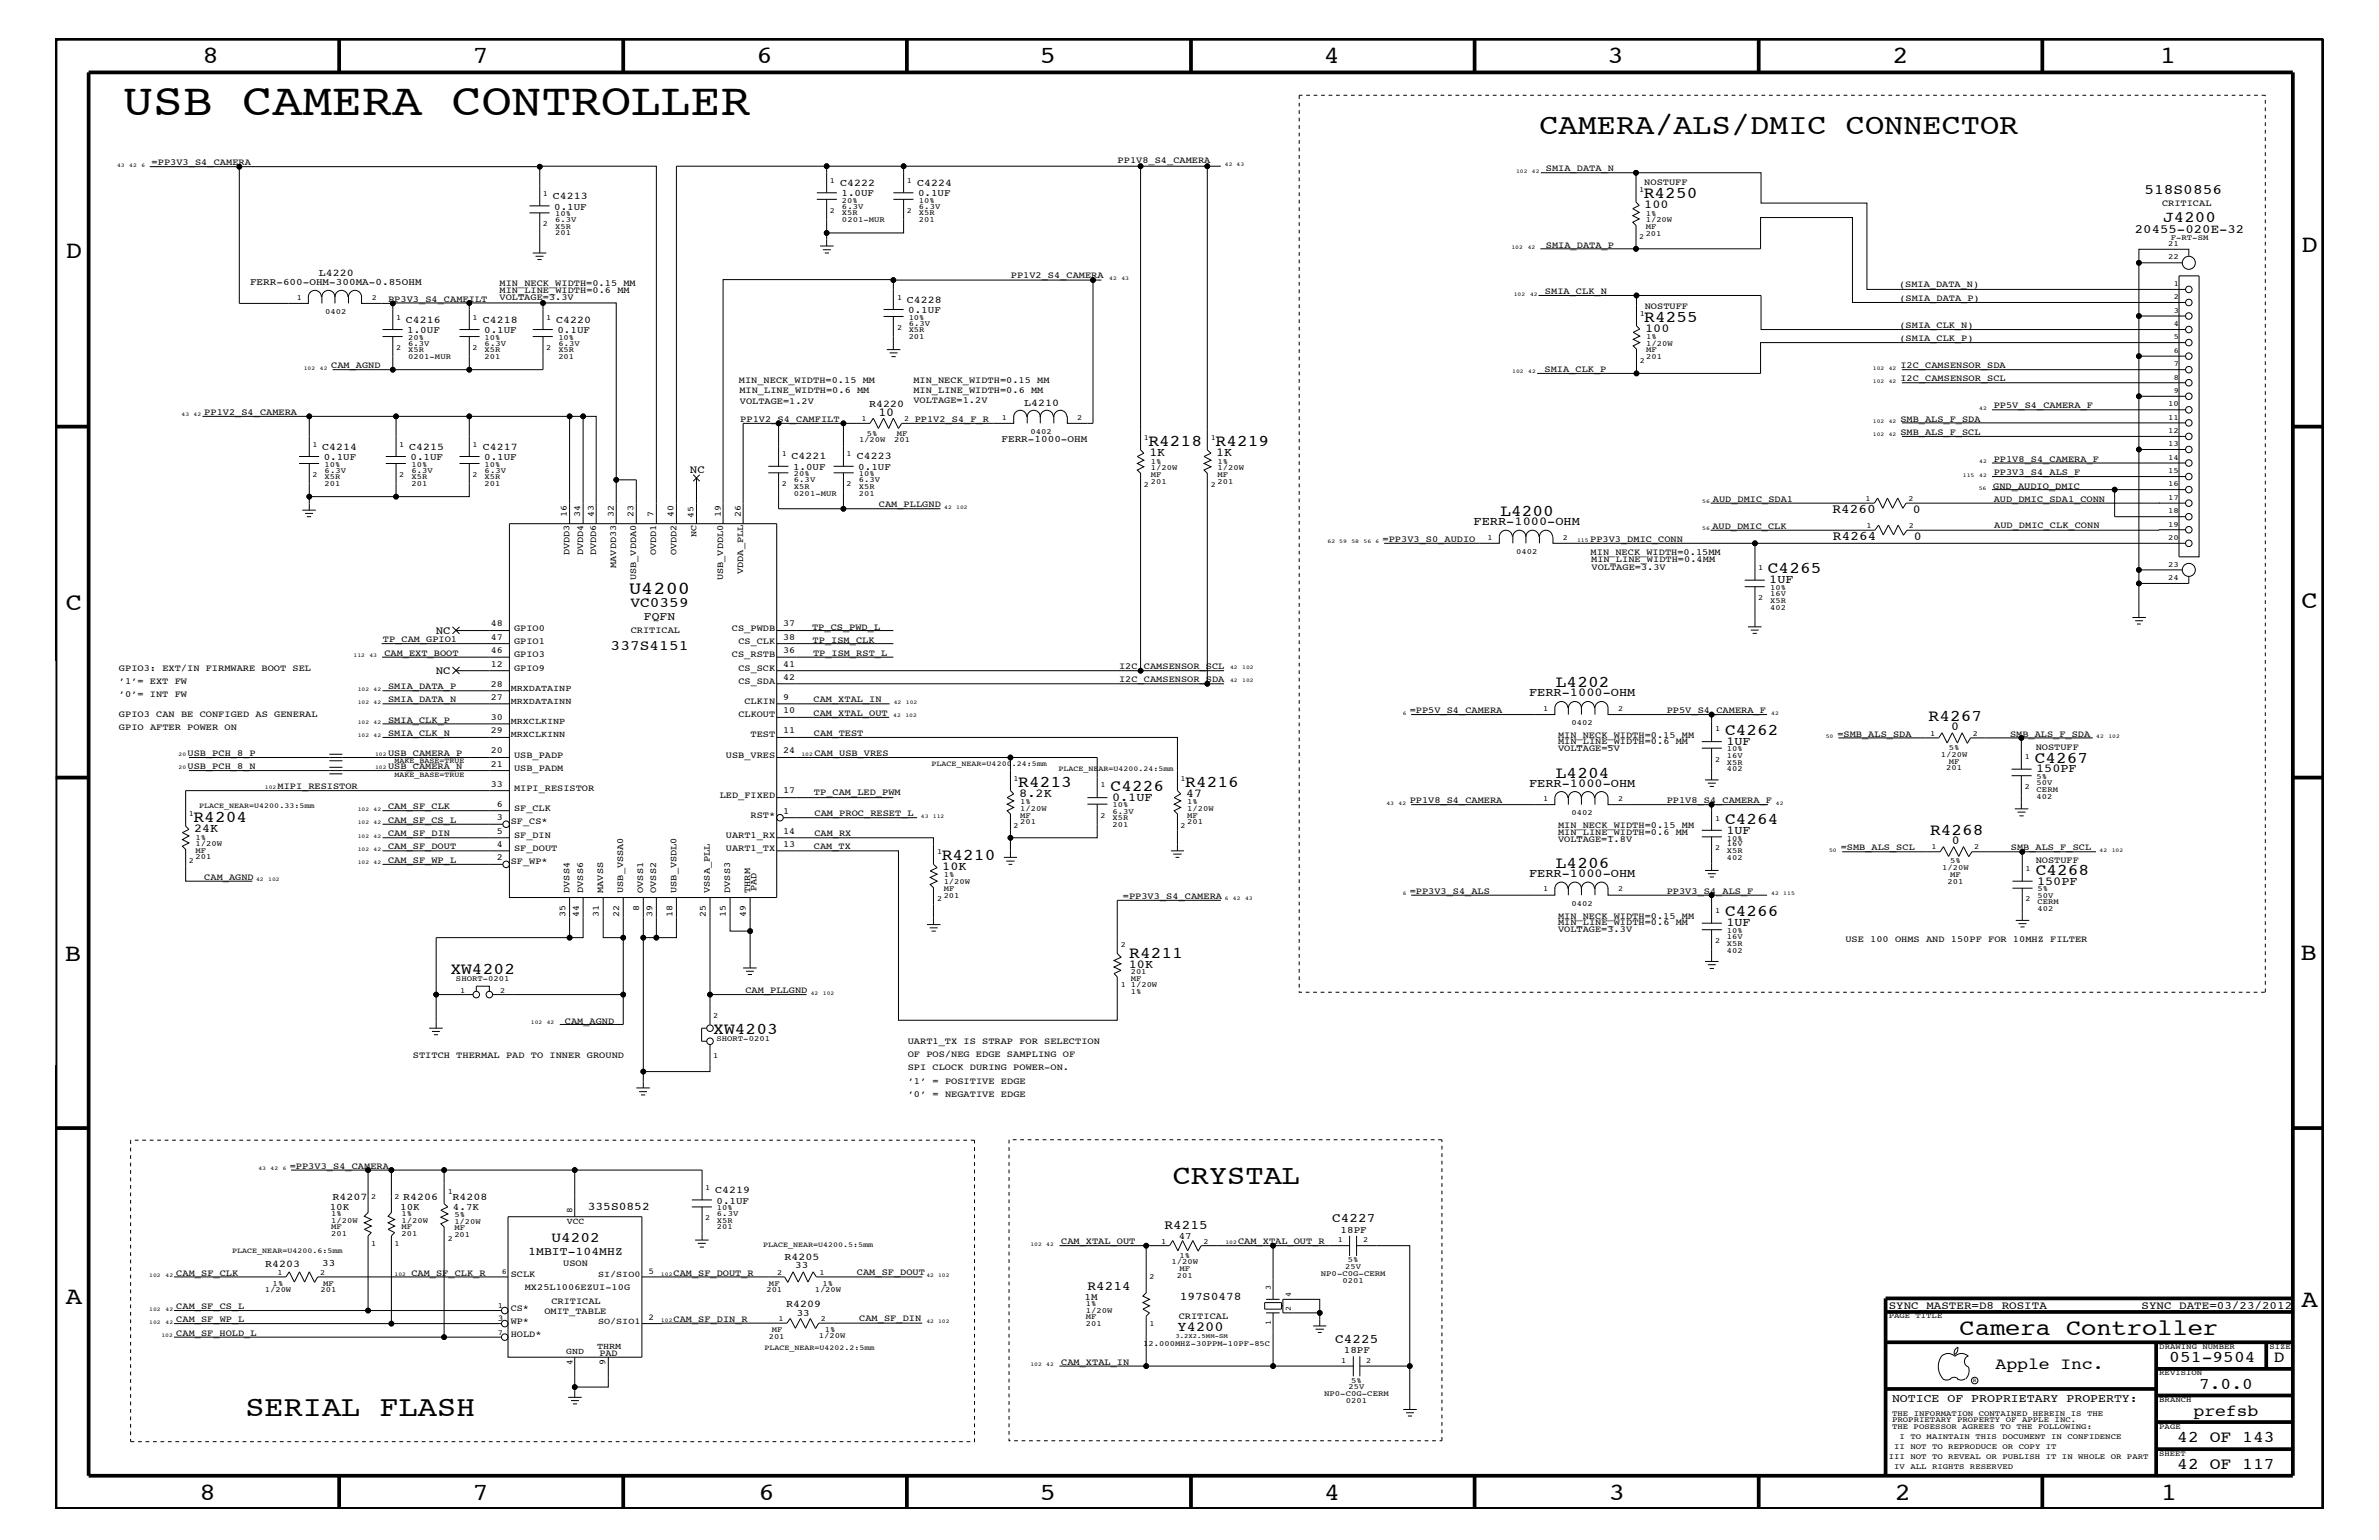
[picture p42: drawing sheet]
<svg xmlns="http://www.w3.org/2000/svg" width="432mm" height="279mm" viewBox="0 0 432 279" stroke-linecap="round" stroke-linejoin="round" font-family="sans-serif">
<defs><g id="words">
<text font-size="8.2" x="22.4" y="20.9">USB CAMERA CONTROLLER</text>
<g font-size="5.2">
<text x="279.4" y="24.3">CAMERA/ALS/DMIC CONNECTOR</text>
<text x="44.5" y="256.9">SERIAL FLASH</text>
</g>
<text font-size="5" x="212.9" y="214.7">CRYSTAL</text>
<g font-size="4.5">
<text x="36.7" y="11.5">8</text>
<text x="85.8" y="11.5">7</text>
<text x="137.3" y="11.5">6</text>
<text x="188.7" y="11.5">5</text>
<text x="240.3" y="11.5">4</text>
<text x="291.8" y="11.5">3</text>
<text x="343.5" y="11.5">2</text>
<text x="392" y="11.5">1</text>
<text x="11.9" y="46.8">D</text>
<text x="417.7" y="45.7">D</text>
<text x="11.9" y="110.6">C</text>
<text x="417.7" y="110.4">C</text>
<text x="11.8" y="174.3">B</text>
<text x="417.6" y="174.2">B</text>
<text x="11.9" y="236.7">A</text>
<text x="417.7" y="237.1">A</text>
<text x="36.2" y="272.1">8</text>
<text x="85.8" y="272.1">7</text>
<text x="137.7" y="272.1">6</text>
<text x="188.7" y="272.1">5</text>
<text x="240.4" y="272.1">4</text>
<text x="292" y="272.1">3</text>
<text x="343.9" y="272.1">2</text>
<text x="392.2" y="272.1">1</text>
</g>
<text font-size="4.1" x="355.7" y="242.3">Camera Controller</text>
<text font-size="3.3" x="114.2" y="107.7">U4200</text>
<g font-size="3">
<text x="298.4" y="36">R4250</text>
<text x="298.4" y="58.4">R4255</text>
<text x="208.4" y="80.9">R4218</text>
<text x="220.6" y="80.9">R4219</text>
<text x="272.3" y="93.6">L4200</text>
<text x="320.9" y="104">C4265</text>
<text x="282.4" y="124.7">L4202</text>
<text x="350.1" y="130.8">R4267</text>
<text x="313.1" y="133.4">C4262</text>
<text x="184.8" y="142.8">R4213</text>
<text x="201.6" y="143.5">C4226</text>
<text x="215.1" y="142.8">R4216</text>
<text x="282.4" y="141.1">L4204</text>
<text x="369.3" y="138.4">C4267</text>
<text x="35.1" y="149.1">R4204</text>
<text x="313.1" y="149.5">C4264</text>
<text x="350.3" y="151.5">R4268</text>
<text x="170.9" y="156.1">R4210</text>
<text x="282.4" y="157.4">L4206</text>
<text x="369.5" y="158.7">C4268</text>
<text x="313.1" y="166.2">C4266</text>
<text x="205" y="173.8">R4211</text>
<text x="81.7" y="176.7">XW4202</text>
<text x="129.5" y="187.6">XW4203</text>
<text x="362.2" y="248.4">Apple Inc.</text>
<text x="393.7" y="247.1">051-9504</text>
<text x="399.2" y="252">7.0.0</text>
<text x="412.7" y="247.1">D</text>
<text x="398.1" y="256.8">prefsb</text>
<text x="395.2" y="261.6">42 OF 143</text>
<text x="395.2" y="266.6">42 OF 117</text>
</g>
<text font-size="2.9" x="392.6" y="40.2">J4200</text>
<g font-size="2.6">
<text x="389.2" y="35.2">518S0856</text>
<text x="114.4" y="110.2">VC0359</text>
<text x="110.8" y="117.9">337S4151</text>
<text x="100.1" y="225.4">U4202</text>
</g>
<text font-size="2.5" x="213.7" y="241.4">Y4200</text>
<g font-size="2.4">
<text x="332.6" y="93.1">R4260</text>
<text x="332.7" y="98">R4264</text>
<text x="241.8" y="221.8">C4227</text>
<text x="211.4" y="223">R4215</text>
<text x="197.4" y="234">R4214</text>
<text x="242.4" y="243.6">C4225</text>
</g>
<text font-size="2.3" x="387.5" y="42.2">20455-020E-32</text>
<g font-size="2.2">
<text x="298.4" y="37.8">100</text>
<text x="298.6" y="60.2">100</text>
<text x="159.4" y="75.5">10</text>
<text x="208.6" y="82.7">1K</text>
<text x="220.7" y="82.7">1K</text>
<text x="267.5" y="95.3">FERR-1000-OHM</text>
<text x="347.2" y="93">0</text>
<text x="347.3" y="97.9">0</text>
<text x="321.1" y="105.9">1UF</text>
<text x="277.5" y="126.4">FERR-1000-OHM</text>
<text x="313.4" y="135.2">1UF</text>
<text x="354.1" y="132.5">0</text>
<text x="277.5" y="142.8">FERR-1000-OHM</text>
<text x="369.6" y="140.2">150PF</text>
<text x="185" y="144.6">8.2K</text>
<text x="201.8" y="145.3">0.1UF</text>
<text x="215.3" y="144.6">47</text>
<text x="35.2" y="151">24K</text>
<text x="313.4" y="151.2">1UF</text>
<text x="354.3" y="153.2">0</text>
<text x="171" y="157.9">10K</text>
<text x="277.5" y="159.1">FERR-1000-OHM</text>
<text x="369.7" y="160.6">150PF</text>
<text x="313.4" y="168.1">1UF</text>
<text x="204.9" y="175.5">10K</text>
</g>
<g font-size="2.1">
<text x="116.9" y="112.6">FQFN</text>
<text x="106.7" y="219.5">335S0852</text>
<text x="95.9" y="227.7">1MBIT-104MHZ</text>
<text x="214.1" y="235.9">197S0478</text>
<text x="343.4" y="254.4">NOTICE OF PROPRIETARY PROPERTY:</text>
</g>
<g font-size="2">
<text x="125.2" y="85.8">NC</text>
<text x="79.1" y="115">NC</text>
<text x="79.1" y="122.3">NC</text>
<text x="342.8" y="237.4">SYNC_MASTER=D8_ROSITA</text>
<text x="388.7" y="237.4">SYNC_DATE=03/23/2012</text>
</g>
<g font-size="1.9">
<text x="152.5" y="33.7">C4222</text>
<text x="166.5" y="33.7">C4224</text>
<text x="100.3" y="36.2">C4213</text>
<text x="57.9" y="50.1">L4220</text>
<text x="73.7" y="58.6">C4216</text>
<text x="87.6" y="58.6">C4218</text>
<text x="100.9" y="58.6">C4220</text>
<text x="164.6" y="55">C4228</text>
<text x="157.8" y="73.8">R4220</text>
<text x="185.9" y="73.7">L4210</text>
<text x="58.5" y="81.6">C4214</text>
<text x="74.3" y="81.6">C4215</text>
<text x="87.6" y="81.6">C4217</text>
<text x="143.7" y="83.3">C4221</text>
<text x="155.5" y="83.3">C4223</text>
<text x="60.4" y="217.7">R4207</text>
<text x="73.2" y="217.7">R4206</text>
<text x="82.1" y="217.7">R4208</text>
<text x="129.8" y="216.5">C4219</text>
<text x="48.1" y="229.9">R4203</text>
<text x="142.4" y="228.5">R4205</text>
<text x="142.7" y="237.1">R4209</text>
</g>
<g font-size="1.8">
<text x="152.7" y="35.6">1.0UF</text>
<text x="166.6" y="35.6">0.1UF</text>
<text x="100.6" y="38">0.1UF</text>
<text x="45.4" y="51.8">FERR-600-OHM-300MA-0.85OHM</text>
<text x="164.8" y="56.8">0.1UF</text>
<text x="73.9" y="60.4">1.0UF</text>
<text x="87.9" y="60.4">0.1UF</text>
<text x="101.2" y="60.4">0.1UF</text>
<text x="58.8" y="83.5">0.1UF</text>
<text x="74.5" y="83.5">0.1UF</text>
<text x="87.9" y="83.5">0.1UF</text>
<text x="181.8" y="80.2">FERR-1000-OHM</text>
<text x="143.9" y="85.2">1.0UF</text>
<text x="155.8" y="85.2">0.1UF</text>
<text x="59.9" y="219.6">10K</text>
<text x="72.6" y="219.6">10K</text>
<text x="82.2" y="219.5">4.7K</text>
<text x="130" y="218.4">0.1UF</text>
<text x="214" y="224.7">47</text>
<text x="243.3" y="223.6">18PF</text>
<text x="58.5" y="229.7">33</text>
<text x="144.4" y="230.1">33</text>
<text x="144.6" y="238.8">33</text>
<text x="196.8" y="235.8">1M</text>
<text x="243.9" y="245.4">18PF</text>
</g>
<g font-size="1.7">
<text x="202.9" y="29.5">PP1V8_S4_CAMERA</text>
<text x="27.5" y="30">=PP3V3_S4_CAMERA</text>
<text x="280.6" y="31">SMIA_DATA_N</text>
<text x="298.4" y="33.6">NOSTUFF</text>
<text x="392.4" y="37.4">CRITICAL</text>
<text x="280.6" y="45">SMIA_DATA_P</text>
<text x="90.7" y="51.9">MIN_NECK_WIDTH=0.15 MM</text>
<text x="90.7" y="53.2">MIN_LINE_WIDTH=0.6 MM</text>
<text x="183.5" y="50.4">PP1V2_S4_CAMERA</text>
<text x="280.4" y="53.3">SMIA_CLK_N</text>
<text x="344.7" y="52">(SMIA_DATA_N)</text>
<text x="70.4" y="54.7">PP3V3_S4_CAMFILT</text>
<text x="90.7" y="54.4">VOLTAGE=3.3V</text>
<text x="298.5" y="56">NOSTUFF</text>
<text x="344.8" y="54.6">(SMIA_DATA_P)</text>
<text x="344.8" y="59.5">(SMIA_CLK_N)</text>
<text x="344.8" y="61.9">(SMIA_CLK_P)</text>
<text x="60.1" y="66.8">CAM_AGND</text>
<text x="134.1" y="69.5">MIN_NECK_WIDTH=0.15 MM</text>
<text x="134.2" y="71.3">MIN_LINE_WIDTH=0.6 MM</text>
<text x="165.8" y="69.5">MIN_NECK_WIDTH=0.15 MM</text>
<text x="165.8" y="71.3">MIN_LINE_WIDTH=0.6 MM</text>
<text x="280.3" y="67.4">SMIA_CLK_P</text>
<text x="344.9" y="66.8">I2C_CAMSENSOR_SDA</text>
<text x="344.9" y="69.2">I2C_CAMSENSOR_SCL</text>
<text x="37.1" y="75.4">PP1V2_S4_CAMERA</text>
<text x="134.3" y="73.3">VOLTAGE=1.2V</text>
<text x="134.4" y="76.6">PP1V2_S4_CAMFILT</text>
<text x="165.8" y="73.2">VOLTAGE=1.2V</text>
<text x="166" y="76.6">PP1V2_S4_F_R</text>
<text x="344.9" y="76.5">SMB_ALS_F_SDA</text>
<text x="361.9" y="74.1">PP5V_S4_CAMERA_F</text>
<text x="344.9" y="78.9">SMB_ALS_F_SCL</text>
<text x="361.9" y="83.8">PP1V8_S4_CAMERA_F</text>
<text x="361.8" y="88.7">GND_AUDIO_DMIC</text>
<text x="361.9" y="86.2">PP3V3_S4_ALS_F</text>
<text x="102.9" y="93.8" transform="rotate(-90 102.9 93.8)">16</text>
<text x="105.3" y="93.8" transform="rotate(-90 105.3 93.8)">34</text>
<text x="107.8" y="93.8" transform="rotate(-90 107.8 93.8)">43</text>
<text x="111.4" y="93.8" transform="rotate(-90 111.4 93.8)">32</text>
<text x="115" y="93.8" transform="rotate(-90 115 93.8)">23</text>
<text x="118.6" y="93.8" transform="rotate(-90 118.6 93.8)">7</text>
<text x="122.3" y="93.8" transform="rotate(-90 122.3 93.8)">40</text>
<text x="130.8" y="93.8" transform="rotate(-90 130.8 93.8)">19</text>
<text x="134.5" y="93.8" transform="rotate(-90 134.5 93.8)">26</text>
<text x="159.5" y="92.1">CAM_PLLGND</text>
<text x="310.9" y="91.1">AUD_DMIC_SDA1</text>
<text x="361.9" y="91">AUD_DMIC_SDA1_CONN</text>
<text x="361.9" y="95.8">AUD_DMIC_CLK_CONN</text>
<text x="103.4" y="100.8" transform="rotate(-90 103.4 100.8)">DVDD3</text>
<text x="105.8" y="100.8" transform="rotate(-90 105.8 100.8)">DVDD4</text>
<text x="108.2" y="100.8" transform="rotate(-90 108.2 100.8)">DVDD6</text>
<text x="119.1" y="100.8" transform="rotate(-90 119.1 100.8)">OVDD1</text>
<text x="122.8" y="100.8" transform="rotate(-90 122.8 100.8)">OVDD2</text>
<text x="251" y="98.3">=PP3V3_S0_AUDIO</text>
<text x="288.6" y="98.3">PP3V3_DMIC_CONN</text>
<text x="288.7" y="100.7">MIN_NECK_WIDTH=0.15MM</text>
<text x="288.8" y="102">MIN_LINE_WIDTH=0.4MM</text>
<text x="310.8" y="96">AUD_DMIC_CLK</text>
<text x="111.8" y="103.1" transform="rotate(-90 111.8 103.1)">MAVDD33</text>
<text x="115.5" y="105.3" transform="rotate(-90 115.5 105.3)">USB_VDDA0</text>
<text x="131.2" y="105.3" transform="rotate(-90 131.2 105.3)">USB_VDDL0</text>
<text x="134.9" y="104.2" transform="rotate(-90 134.9 104.2)">VDDA_PLL</text>
<text x="288.9" y="103.4">VOLTAGE=3.3V</text>
<text x="89.1" y="113.7">48</text>
<text x="142.2" y="113.7">37</text>
<text x="69.5" y="116.5">TP_CAM_GPIO1</text>
<text x="69.8" y="119">CAM_EXT_BOOT</text>
<text x="89.1" y="116.1">47</text>
<text x="89.1" y="118.5">46</text>
<text x="93.3" y="114.4">GPIO0</text>
<text x="93.3" y="116.8">GPIO1</text>
<text x="93.3" y="119.2">GPIO3</text>
<text x="114.5" y="114.8">CRITICAL</text>
<text x="132.8" y="114.4">CS_PWDB</text>
<text x="132.8" y="119.2">CS_RSTB</text>
<text x="134" y="116.8">CS_CLK</text>
<text x="142.2" y="116.1">38</text>
<text x="142.2" y="118.5">36</text>
<text x="147.4" y="114.3">TP_CS_PWD_L</text>
<text x="147.5" y="116.7">TP_ISM_CLK</text>
<text x="147.6" y="119">TP_ISM_RST_L</text>
<text x="21.6" y="124.1">’1’= EXT FW</text>
<text x="21.6" y="121.7">GPIO3: EXT/IN FIRMWARE BOOT SEL</text>
<text x="70.4" y="125.1">SMIA_DATA_P</text>
<text x="89.1" y="120.9">12</text>
<text x="89.1" y="124.6">28</text>
<text x="93.3" y="121.7">GPIO9</text>
<text x="134" y="121.7">CS_SCK</text>
<text x="134" y="124.1">CS_SDA</text>
<text x="142.2" y="120.9">41</text>
<text x="142.2" y="123.4">42</text>
<text x="203.1" y="121.4">I2C_CAMSENSOR_SCL</text>
<text x="203.1" y="123.8">I2C_CAMSENSOR_SDA</text>
<text x="21.6" y="130.2">GPIO3 CAN BE CONFIGED AS GENERAL</text>
<text x="21.6" y="126.5">’0’= INT FW</text>
<text x="70.4" y="127.5">SMIA_DATA_N</text>
<text x="70.4" y="131.1">SMIA_CLK_P</text>
<text x="89.1" y="130.7">30</text>
<text x="89.1" y="127">27</text>
<text x="134" y="130.2">CLKOUT</text>
<text x="135.1" y="127.7">CLKIN</text>
<text x="142.2" y="127">9</text>
<text x="142.2" y="129.4">10</text>
<text x="147.7" y="127.5">CAM_XTAL_IN</text>
<text x="147.7" y="130">CAM_XTAL_OUT</text>
<text x="255.9" y="129.4">=PP5V_S4_CAMERA</text>
<text x="302.5" y="129.4">PP5V_S4_CAMERA_F</text>
<text x="21.6" y="132.5">GPIO AFTER POWER ON</text>
<text x="34" y="137.2">USB_PCH_8_P</text>
<text x="70.4" y="133.5">SMIA_CLK_N</text>
<text x="70.4" y="137.2">USB_CAMERA_P</text>
<text x="89.1" y="133">29</text>
<text x="89.1" y="136.7">20</text>
<text x="93.3" y="137.4">USB_PADP</text>
<text x="131.7" y="137.4">USB_VRES</text>
<text x="136.2" y="133.8">TEST</text>
<text x="142.2" y="133">11</text>
<text x="142.2" y="136.7">24</text>
<text x="147.7" y="133.5">CAM_TEST</text>
<text x="147.8" y="137.1">CAM_USB_VRES</text>
<text x="282.8" y="136.3">VOLTAGE=5V</text>
<text x="282.8" y="135.1">MIN_LINE_WIDTH=0.6 MM</text>
<text x="282.8" y="133.9">MIN_NECK_WIDTH=0.15 MM</text>
<text x="333.5" y="133.6">=SMB_ALS_SDA</text>
<text x="364.8" y="133.6">SMB_ALS_F_SDA</text>
<text x="369.5" y="136">NOSTUFF</text>
<text x="34" y="139.6">USB_PCH_8_N</text>
<text x="50.4" y="143.2">MIPI_RESISTOR</text>
<text x="70.4" y="139.6">USB_CAMERA_N</text>
<text x="89.1" y="142.8">33</text>
<text x="89.1" y="139.1">21</text>
<text x="93.3" y="143.5">MIPI_RESISTOR</text>
<text x="93.3" y="139.8">USB_PADM</text>
<text x="142.2" y="144">17</text>
<text x="70.4" y="146.8">CAM_SF_CLK</text>
<text x="70.4" y="149.3">CAM_SF_CS_L</text>
<text x="90.2" y="146.4">6</text>
<text x="90.2" y="148.8">3</text>
<text x="92.7" y="149.5">SF_CS*</text>
<text x="93.3" y="147.1">SF_CLK</text>
<text x="130.6" y="144.7">LED_FIXED</text>
<text x="136.2" y="148.4">RST*</text>
<text x="142.2" y="147.6">1</text>
<text x="147.7" y="144.3">TP_CAM_LED_PWM</text>
<text x="147.8" y="148.1">CAM_PROC_RESET_L</text>
<text x="255.9" y="145.7">PP1V8_S4_CAMERA</text>
<text x="302.5" y="145.7">PP1V8_S4_CAMERA_F</text>
<text x="70.4" y="154.1">CAM_SF_DOUT</text>
<text x="70.4" y="151.8">CAM_SF_DIN</text>
<text x="90.2" y="153.7">4</text>
<text x="90.2" y="151.2">5</text>
<text x="93.3" y="154.4">SF_DOUT</text>
<text x="93.3" y="152">SF_DIN</text>
<text x="131.7" y="152">UART1_RX</text>
<text x="131.7" y="154.4">UART1_TX</text>
<text x="142.2" y="151.2">14</text>
<text x="142.2" y="153.7">13</text>
<text x="147.7" y="154.1">CAM_TX</text>
<text x="147.8" y="151.8">CAM_RX</text>
<text x="282.8" y="152.7">VOLTAGE=1.8V</text>
<text x="282.8" y="151.5">MIN_LINE_WIDTH=0.6 MM</text>
<text x="282.8" y="150.2">MIN_NECK_WIDTH=0.15 MM</text>
<text x="334.1" y="154.3">=SMB_ALS_SCL</text>
<text x="365" y="154.3">SMB_ALS_F_SCL</text>
<text x="37.1" y="159.6">CAM_AGND</text>
<text x="70.4" y="156.6">CAM_SF_WP_L</text>
<text x="90.2" y="156.1">2</text>
<text x="92.7" y="156.8">SF_WP*</text>
<text x="103.4" y="162" transform="rotate(-90 103.4 162)">DVSS4</text>
<text x="105.8" y="162" transform="rotate(-90 105.8 162)">DVSS6</text>
<text x="109.5" y="162" transform="rotate(-90 109.5 162)">MAVSS</text>
<text x="113.1" y="162" transform="rotate(-90 113.1 162)">USB_VSSA0</text>
<text x="116.8" y="162" transform="rotate(-90 116.8 162)">OVSS1</text>
<text x="119.1" y="162" transform="rotate(-90 119.1 162)">OVSS2</text>
<text x="122.8" y="162" transform="rotate(-90 122.8 162)">USB_VSDL0</text>
<text x="128.9" y="162" transform="rotate(-90 128.9 162)">VSSA_PLL</text>
<text x="132.5" y="162" transform="rotate(-90 132.5 162)">DVSS3</text>
<text x="136.1" y="162" transform="rotate(-90 136.1 162)">THRM</text>
<text x="137.3" y="161.7" transform="rotate(-90 137.3 161.7)">PAD</text>
<text x="369.5" y="156.5">NOSTUFF</text>
<text x="102.6" y="166.3" transform="rotate(-90 102.6 166.3)">35</text>
<text x="105.1" y="166.3" transform="rotate(-90 105.1 166.3)">44</text>
<text x="108.7" y="166.3" transform="rotate(-90 108.7 166.3)">31</text>
<text x="112.4" y="166.3" transform="rotate(-90 112.4 166.3)">22</text>
<text x="116" y="165.2" transform="rotate(-90 116 165.2)">8</text>
<text x="118.4" y="166.3" transform="rotate(-90 118.4 166.3)">39</text>
<text x="122.1" y="166.3" transform="rotate(-90 122.1 166.3)">18</text>
<text x="128.1" y="166.3" transform="rotate(-90 128.1 166.3)">25</text>
<text x="131.7" y="166.3" transform="rotate(-90 131.7 166.3)">15</text>
<text x="135.4" y="166.3" transform="rotate(-90 135.4 166.3)">49</text>
<text x="203.8" y="163.1">=PP3V3_S4_CAMERA</text>
<text x="255.9" y="162.2">=PP3V3_S4_ALS</text>
<text x="282.8" y="167.8">MIN_LINE_WIDTH=0.6 MM</text>
<text x="282.8" y="166.7">MIN_NECK_WIDTH=0.15 MM</text>
<text x="302.5" y="162.2">PP3V3_S4_ALS_F</text>
<text x="282.8" y="169">VOLTAGE=3.3V</text>
<text x="334.9" y="170.9">USE 100 OHMS AND 150PF FOR 10MHZ FILTER</text>
<text x="102.5" y="185.7">CAM_AGND</text>
<text x="135.3" y="180.2">CAM_PLLGND</text>
<text x="74.9" y="192">STITCH THERMAL PAD TO INNER GROUND</text>
<text x="164.8" y="189.3">UART1_TX IS STRAP FOR SELECTION</text>
<text x="164.8" y="191.7">OF POS/NEG EDGE SAMPLING OF</text>
<text x="164.8" y="194.2">SPI CLOCK DURING POWER-ON.</text>
<text x="164.8" y="196.6">’1’ = POSITIVE EDGE</text>
<text x="164.8" y="199">’0’ = NEGATIVE EDGE</text>
<text x="52.6" y="212">=PP3V3_S4_CAMERA</text>
<text x="192.6" y="225.7">CAM_XTAL_OUT</text>
<text x="224.7" y="225.7">CAM_XTAL_OUT_R</text>
<text x="32" y="231.4">CAM_SF_CLK</text>
<text x="74.7" y="231.4">CAM_SF_CLK_R</text>
<text x="92.7" y="231.7">SCLK</text>
<text x="95.2" y="234">MX25L1006EZUI-10G</text>
<text x="102.2" y="229.7">USON</text>
<text x="122.3" y="231.4">CAM_SF_DOUT_R</text>
<text x="155.5" y="231.3">CAM_SF_DOUT</text>
<text x="32" y="239.9">CAM_SF_WP_L</text>
<text x="32" y="237.5">CAM_SF_CS_L</text>
<text x="92.7" y="237.8">CS*</text>
<text x="98.8" y="238.4">OMIT_TABLE</text>
<text x="100.1" y="236.6">CRITICAL</text>
<text x="122.3" y="239.9">CAM_SF_DIN_R</text>
<text x="156" y="239.6">CAM_SF_DIN</text>
<text x="214" y="239.4">CRITICAL</text>
<text x="32" y="242.3">CAM_SF_HOLD_L</text>
<text x="92.7" y="242.6">HOLD*</text>
<text x="92.7" y="240.1">WP*</text>
<text x="108.8" y="246">PAD</text>
<text x="109.9" y="247.7" transform="rotate(-90 109.9 247.7)">9</text>
<text x="192.6" y="247.6">CAM_XTAL_IN</text>
</g>
<g font-size="1.6">
<text x="125.9" y="93.9" transform="rotate(-90 125.9 93.9)">45</text>
<text x="126.4" y="97.4" transform="rotate(-90 126.4 97.4)">NC</text>
<text x="92.7" y="125.3">MRXDATAINP</text>
<text x="92.7" y="131.3">MRXCLKINP</text>
<text x="92.7" y="127.7">MRXDATAINN</text>
<text x="92.7" y="133.8">MRXCLKINN</text>
<text x="103.9" y="220.1" transform="rotate(-90 103.9 220.1)">8</text>
<text x="102.9" y="222">VCC</text>
<text x="108.5" y="231.7">SI/SIO0</text>
<text x="117.7" y="231.1">5</text>
<text x="90.3" y="239.7">3</text>
<text x="117.7" y="239.6">2</text>
<text x="102.8" y="245.7">GND</text>
<text x="108.4" y="244.8">THRM</text>
<text x="108.5" y="240.1">SO/SIO1</text>
<text x="103.9" y="247.6" transform="rotate(-90 103.9 247.6)">4</text>
</g>
<g font-size="1.4">
<text x="98.6" y="35.6">1</text>
<text x="150.6" y="33.1">1</text>
<text x="164.6" y="33.1">1</text>
<text x="297.5" y="34.9">1</text>
<text x="98.6" y="41">2</text>
<text x="100.8" y="41.5">X5R</text>
<text x="100.8" y="40.3">6.3V</text>
<text x="100.8" y="39.2">10%</text>
<text x="150.6" y="38.6">2</text>
<text x="152.8" y="40.3">0201-MUR</text>
<text x="152.8" y="37.9">6.3V</text>
<text x="152.8" y="36.8">20%</text>
<text x="152.8" y="39.1">X5R</text>
<text x="164.6" y="38.6">2</text>
<text x="166.8" y="37.9">6.3V</text>
<text x="166.8" y="40.3">201</text>
<text x="166.8" y="36.8">10%</text>
<text x="166.8" y="39.1">X5R</text>
<text x="298.7" y="40.3">1/20W</text>
<text x="298.7" y="41.5">MF</text>
<text x="298.7" y="39.1">1%</text>
<text x="100.8" y="42.7">201</text>
<text x="297.5" y="43.4">2</text>
<text x="298.7" y="42.8">201</text>
<text x="393.5" y="44.6">21</text>
<text x="393.5" y="47">22</text>
<text x="394" y="43.5">F-RT-SM</text>
<text x="394.5" y="51.9">1</text>
<text x="53.8" y="54.4">1</text>
<text x="59" y="57">0402</text>
<text x="67.5" y="54.4">2</text>
<text x="71.9" y="58">1</text>
<text x="85.8" y="58">1</text>
<text x="99.1" y="58">1</text>
<text x="162.8" y="59.8">2</text>
<text x="162.8" y="54.4">1</text>
<text x="164.9" y="59.1">6.3V</text>
<text x="164.9" y="58">10%</text>
<text x="297.6" y="57.3">1</text>
<text x="394.5" y="56.8">3</text>
<text x="394.5" y="59.2">4</text>
<text x="394.5" y="54.3">2</text>
<text x="71.9" y="63.4">2</text>
<text x="74.1" y="65.1">0201-MUR</text>
<text x="74.1" y="62.8">6.3V</text>
<text x="74.1" y="64">X5R</text>
<text x="74.1" y="61.7">20%</text>
<text x="85.8" y="63.4">2</text>
<text x="88" y="64">X5R</text>
<text x="88" y="62.8">6.3V</text>
<text x="88" y="61.7">10%</text>
<text x="88" y="65.1">201</text>
<text x="99.1" y="63.4">2</text>
<text x="101.3" y="65.1">201</text>
<text x="101.3" y="62.8">6.3V</text>
<text x="101.3" y="61.7">10%</text>
<text x="101.3" y="64">X5R</text>
<text x="164.9" y="61.5">201</text>
<text x="164.9" y="60.3">X5R</text>
<text x="297.6" y="65.8">2</text>
<text x="298.8" y="62.8">1/20W</text>
<text x="298.8" y="64">MF</text>
<text x="298.8" y="65.2">201</text>
<text x="298.8" y="61.6">1%</text>
<text x="394.5" y="64">6</text>
<text x="394.5" y="61.6">5</text>
<text x="394.5" y="68.9">8</text>
<text x="394.5" y="66.5">7</text>
<text x="394.5" y="71.3">9</text>
<text x="156.4" y="76.4">1</text>
<text x="164.1" y="76.4">2</text>
<text x="181.9" y="76.2">1</text>
<text x="195.5" y="76.2">2</text>
<text x="393.5" y="73.7">10</text>
<text x="393.5" y="76.1">11</text>
<text x="56.7" y="81">1</text>
<text x="72.5" y="81">1</text>
<text x="85.8" y="81">1</text>
<text x="141.9" y="82.7">1</text>
<text x="153.7" y="82.7">1</text>
<text x="155.9" y="80.2">1/20W</text>
<text x="157.4" y="79">5%</text>
<text x="162.3" y="80.2">201</text>
<text x="162.8" y="79">MF</text>
<text x="187" y="78.8">0402</text>
<text x="207.6" y="79.9">1</text>
<text x="219.8" y="79.9">1</text>
<text x="393.5" y="78.6">12</text>
<text x="393.5" y="81">13</text>
<text x="393.5" y="83.4">14</text>
<text x="56.7" y="86.5">2</text>
<text x="58.9" y="85.8">6.3V</text>
<text x="58.9" y="87">X5R</text>
<text x="58.9" y="84.7">10%</text>
<text x="58.9" y="88.2">201</text>
<text x="72.5" y="86.5">2</text>
<text x="74.7" y="84.7">10%</text>
<text x="74.7" y="85.8">6.3V</text>
<text x="74.7" y="87">X5R</text>
<text x="74.7" y="88.2">201</text>
<text x="85.8" y="86.5">2</text>
<text x="88" y="85.8">6.3V</text>
<text x="88" y="88.2">201</text>
<text x="88" y="87">X5R</text>
<text x="88" y="84.7">10%</text>
<text x="141.9" y="88.3">2</text>
<text x="144.1" y="89.9">0201-MUR</text>
<text x="144.1" y="87.5">6.3V</text>
<text x="144.1" y="86.4">20%</text>
<text x="144.1" y="88.7">X5R</text>
<text x="153.7" y="88.2">2</text>
<text x="155.9" y="88.7">X5R</text>
<text x="155.9" y="86.4">10%</text>
<text x="155.9" y="89.9">201</text>
<text x="155.9" y="87.5">6.3V</text>
<text x="207.6" y="88.3">2</text>
<text x="208.9" y="86.5">MF</text>
<text x="208.9" y="85.3">1/20W</text>
<text x="208.9" y="84.1">1%</text>
<text x="208.9" y="87.7">201</text>
<text x="219.8" y="88.3">2</text>
<text x="221" y="84.1">1%</text>
<text x="221" y="85.3">1/20W</text>
<text x="221" y="86.5">MF</text>
<text x="221" y="87.7">201</text>
<text x="393.5" y="88.3">16</text>
<text x="393.5" y="85.9">15</text>
<text x="338.6" y="90.9">1</text>
<text x="338.8" y="95.8">1</text>
<text x="346.4" y="90.9">2</text>
<text x="346.5" y="95.8">2</text>
<text x="393.5" y="95.5">19</text>
<text x="393.5" y="93.2">18</text>
<text x="393.5" y="90.7">17</text>
<text x="270" y="98">1</text>
<text x="275.2" y="100.5">0402</text>
<text x="283.6" y="98">2</text>
<text x="393.5" y="98">20</text>
<text x="319.1" y="103.4">1</text>
<text x="321.3" y="107">10%</text>
<text x="393.5" y="102.8">23</text>
<text x="393.5" y="105.3">24</text>
<text x="319.1" y="108.9">2</text>
<text x="321.3" y="110.6">402</text>
<text x="321.3" y="109.3">X5R</text>
<text x="321.3" y="108.1">16V</text>
<text x="280.1" y="129.1">1</text>
<text x="285.2" y="131.6">0402</text>
<text x="293.7" y="129.1">2</text>
<text x="311.3" y="132.7">1</text>
<text x="313.4" y="136.3">10%</text>
<text x="313.4" y="137.4">16V</text>
<text x="350.4" y="133.5">1</text>
<text x="352.3" y="137.3">1/20W</text>
<text x="353.7" y="136.1">5%</text>
<text x="358.1" y="133.5">2</text>
<text x="367.5" y="137.7">1</text>
<text x="71.6" y="141">MAKE_BASE=TRUE</text>
<text x="71.6" y="138.4">MAKE_BASE=TRUE</text>
<text x="169.1" y="139.1">PLACE_NEAR=U4200.24:5mm</text>
<text x="184" y="141.7">1</text>
<text x="192.1" y="139.9">PLACE_NEAR=U4200.24:5mm</text>
<text x="199.7" y="142.9">1</text>
<text x="214.3" y="141.7">1</text>
<text x="311.3" y="138.2">2</text>
<text x="313.4" y="139.9">402</text>
<text x="313.4" y="138.7">X5R</text>
<text x="353.2" y="139.7">201</text>
<text x="353.7" y="138.5">MF</text>
<text x="367.5" y="143.2">2</text>
<text x="369.7" y="143.7">CERM</text>
<text x="369.7" y="142.4">50V</text>
<text x="369.7" y="141.3">5%</text>
<text x="34.3" y="148">1</text>
<text x="36.2" y="146.7">PLACE_NEAR=U4200.33:5mm</text>
<text x="185.2" y="148.4">MF</text>
<text x="185.2" y="149.5">201</text>
<text x="185.2" y="147.1">1/20W</text>
<text x="185.2" y="145.9">1%</text>
<text x="199.7" y="148.4">2</text>
<text x="201.9" y="148.8">X5R</text>
<text x="201.9" y="146.5">10%</text>
<text x="201.9" y="147.6">6.3V</text>
<text x="215.5" y="147.1">1/20W</text>
<text x="215.5" y="148.4">MF</text>
<text x="215.5" y="145.9">1%</text>
<text x="215.5" y="149.5">201</text>
<text x="280.1" y="145.4">1</text>
<text x="285.2" y="147.9">0402</text>
<text x="293.7" y="145.4">2</text>
<text x="311.3" y="148.9">1</text>
<text x="369.7" y="144.9">402</text>
<text x="35.5" y="153.5">1/20W</text>
<text x="35.5" y="154.7">MF</text>
<text x="35.5" y="152.3">1%</text>
<text x="35.5" y="155.9">201</text>
<text x="170.1" y="155">1</text>
<text x="184" y="150.1">2</text>
<text x="201.9" y="150.1">201</text>
<text x="214.3" y="150.1">2</text>
<text x="311.3" y="154.3">2</text>
<text x="313.4" y="154.8">X5R</text>
<text x="313.4" y="153.5">16V</text>
<text x="313.4" y="156">402</text>
<text x="313.4" y="152.5">10%</text>
<text x="350.6" y="154.1">1</text>
<text x="358.3" y="154.1">2</text>
<text x="34.3" y="156.6">2</text>
<text x="171.3" y="159.2">1%</text>
<text x="171.3" y="161.7">MF</text>
<text x="171.3" y="160.5">1/20W</text>
<text x="280.1" y="161.7">1</text>
<text x="293.7" y="161.7">2</text>
<text x="352.5" y="157.9">1/20W</text>
<text x="353.5" y="160.3">201</text>
<text x="353.9" y="156.7">5%</text>
<text x="353.9" y="159.1">MF</text>
<text x="367.6" y="158.1">1</text>
<text x="369.8" y="161.7">5%</text>
<text x="170.1" y="163.5">2</text>
<text x="171.3" y="162.8">201</text>
<text x="285.2" y="164.4">0402</text>
<text x="311.3" y="165.6">1</text>
<text x="367.6" y="163.5">2</text>
<text x="369.8" y="165.2">402</text>
<text x="369.8" y="164">CERM</text>
<text x="369.8" y="162.8">50V</text>
<text x="203.5" y="171.8">2</text>
<text x="311.3" y="171.1">2</text>
<text x="313.4" y="172.8">402</text>
<text x="313.4" y="171.6">X5R</text>
<text x="313.4" y="170.4">16V</text>
<text x="313.4" y="169.3">10%</text>
<text x="82.8" y="178">SHORT-0201</text>
<text x="203.5" y="179.1">1</text>
<text x="205.2" y="176.6">201</text>
<text x="205.2" y="179.1">1/20W</text>
<text x="205.2" y="177.9">MF</text>
<text x="83.5" y="180.1">1</text>
<text x="90.8" y="180.1">2</text>
<text x="129.5" y="184.7">2</text>
<text x="205.2" y="180.3">1%</text>
<text x="129.5" y="192">1</text>
<text x="130" y="188.9">SHORT-0201</text>
<text x="128" y="215.9">1</text>
<text x="60.1" y="220.7">1%</text>
<text x="60.1" y="221.9">1/20W</text>
<text x="67.4" y="217.6">2</text>
<text x="71.6" y="217.6">2</text>
<text x="72.9" y="220.7">1%</text>
<text x="72.9" y="221.9">1/20W</text>
<text x="81.3" y="216.6">1</text>
<text x="82.5" y="220.8">5%</text>
<text x="128" y="221.3">2</text>
<text x="130.1" y="219.6">10%</text>
<text x="130.1" y="220.7">6.3V</text>
<text x="130.1" y="221.9">X5R</text>
<text x="42.2" y="227.4">PLACE_NEAR=U4200.6:5mm</text>
<text x="60.1" y="224.2">201</text>
<text x="60.1" y="223">MF</text>
<text x="67.4" y="226.1">1</text>
<text x="71.6" y="226.1">1</text>
<text x="72.9" y="224.2">201</text>
<text x="72.9" y="223">MF</text>
<text x="81.3" y="225.1">2</text>
<text x="82.5" y="222">1/20W</text>
<text x="82.5" y="224.5">201</text>
<text x="82.5" y="223.2">MF</text>
<text x="130.1" y="223">201</text>
<text x="138.5" y="226.2">PLACE_NEAR=U4200.5:5mm</text>
<text x="210.7" y="225.7">1</text>
<text x="218.4" y="225.7">2</text>
<text x="242.8" y="225.4">1</text>
<text x="247.4" y="225.4">2</text>
<text x="49.5" y="233.3">1%</text>
<text x="50.4" y="231.3">1</text>
<text x="58.1" y="231.3">2</text>
<text x="58.6" y="233.3">MF</text>
<text x="91.1" y="231.1">6</text>
<text x="139.6" y="233.3">MF</text>
<text x="141.1" y="231.3">2</text>
<text x="148.8" y="231.3">1</text>
<text x="149.3" y="233.3">1%</text>
<text x="208.6" y="232.1">2</text>
<text x="212.6" y="229.4">1/20W</text>
<text x="213.6" y="231.8">201</text>
<text x="214.1" y="230.7">MF</text>
<text x="214.1" y="228.2">1%</text>
<text x="239.7" y="231.5">NP0-C0G-CERM</text>
<text x="243.7" y="232.7">0201</text>
<text x="244.2" y="230.2">25V</text>
<text x="244.6" y="229.1">5%</text>
<text x="48" y="234.5">1/20W</text>
<text x="58.2" y="234.5">201</text>
<text x="90.3" y="237.3">1</text>
<text x="139.1" y="234.5">201</text>
<text x="141.3" y="239.7">1</text>
<text x="147.9" y="234.5">1/20W</text>
<text x="149" y="239.7">2</text>
<text x="197.1" y="239.4">MF</text>
<text x="197.1" y="236.9">1%</text>
<text x="197.1" y="238.2">1/20W</text>
<text x="230.6" y="234" transform="rotate(-90 230.6 234)">3</text>
<text x="234.3" y="237.8" transform="rotate(-90 234.3 237.8)">2</text>
<text x="234.3" y="235.4" transform="rotate(-90 234.3 235.4)">4</text>
<text x="342.8" y="239.2">PAGE TITLE</text>
<text x="90.3" y="242.2">7</text>
<text x="138.8" y="245">PLACE_NEAR=U4202.2:5mm</text>
<text x="139.5" y="243">201</text>
<text x="140.1" y="241.7">MF</text>
<text x="148.6" y="242.8">1/20W</text>
<text x="149.7" y="241.6">1%</text>
<text x="197.1" y="240.6">201</text>
<text x="207.5" y="244.1">12.000MHZ-30PPM-10PF-85C</text>
<text x="208.6" y="240.6">1</text>
<text x="230.6" y="240.4" transform="rotate(-90 230.6 240.4)">1</text>
<text x="391.9" y="244.7">DRAWING NUMBER</text>
<text x="411.9" y="244.7">SIZE</text>
<text x="243.4" y="247.3">1</text>
<text x="245.2" y="250.9">5%</text>
<text x="248" y="247.3">2</text>
<text x="391.9" y="249.5">REVISION</text>
<text x="240.3" y="253.4">NP0-C0G-CERM</text>
<text x="244.3" y="254.5">0201</text>
<text x="244.8" y="252.1">25V</text>
<text x="343.4" y="256.8">THE INFORMATION CONTAINED HEREIN IS THE</text>
<text x="391.9" y="254.4">BRANCH</text>
<text x="343.4" y="258">PROPRIETARY PROPERTY OF APPLE INC.</text>
<text x="343.4" y="259.3">THE POSESSOR AGREES TO THE FOLLOWING:</text>
<text x="343.8" y="262.9">II NOT TO REPRODUCE OR COPY IT</text>
<text x="344.8" y="261.1">I TO MAINTAIN THIS DOCUMENT IN CONFIDENCE</text>
<text x="391.9" y="259.3">PAGE</text>
<text x="342.8" y="264.7">III NOT TO REVEAL OR PUBLISH IT IN WHOLE OR PART</text>
<text x="343.8" y="266.6">IV ALL RIGHTS RESERVED</text>
<text x="391.9" y="264.1">SHEET</text>
</g>
<text font-size="1.2" x="213.4" y="242.8">3.2X2.5MM-SM</text>
<g font-size="1">
<text x="21.3" y="30.3">43</text>
<text x="23.5" y="30.3">42</text>
<text x="25.7" y="30.3">6</text>
<text x="222.3" y="30.2">42 43</text>
<text x="275.2" y="31.4">102</text>
<text x="278" y="31.4">42</text>
<text x="274.3" y="45.2">102</text>
<text x="277.3" y="45.2">42</text>
<text x="201.3" y="50.8">42</text>
<text x="203.5" y="50.8">43</text>
<text x="274.7" y="53.6">102</text>
<text x="277.7" y="53.6">42</text>
<text x="55.1" y="67.1">102</text>
<text x="58.1" y="67.1">42</text>
<text x="274.5" y="67.8">102</text>
<text x="277.4" y="67.8">42</text>
<text x="339.9" y="67.1">102</text>
<text x="339.9" y="69.5">102</text>
<text x="342.8" y="67.1">42</text>
<text x="342.8" y="69.5">42</text>
<text x="32.9" y="75.6">43</text>
<text x="35.1" y="75.6">42</text>
<text x="339.9" y="76.7">102</text>
<text x="342.8" y="76.7">42</text>
<text x="359.2" y="74.4">42</text>
<text x="339.9" y="79.2">102</text>
<text x="342.8" y="79.2">42</text>
<text x="356.3" y="86.5">115</text>
<text x="359.2" y="88.8">56</text>
<text x="359.2" y="84">42</text>
<text x="359.2" y="86.5">42</text>
<text x="171.4" y="92.3">42</text>
<text x="173.6" y="92.3">102</text>
<text x="308.9" y="91.3">56</text>
<text x="241" y="98.6">62 59</text>
<text x="245.3" y="98.6">58</text>
<text x="247.5" y="98.6">56</text>
<text x="249.7" y="98.6">6</text>
<text x="286.3" y="98.3">115</text>
<text x="308.9" y="96.2">56</text>
<text x="64.2" y="119.2">112</text>
<text x="67.1" y="119.2">43</text>
<text x="64.9" y="125.3">102</text>
<text x="67.8" y="125.3">42</text>
<text x="223.3" y="123.8">42</text>
<text x="223.3" y="121.4">42</text>
<text x="225.5" y="121.4">102</text>
<text x="225.5" y="123.8">102</text>
<text x="64.9" y="131.3">102</text>
<text x="64.9" y="127.7">102</text>
<text x="67.8" y="131.3">42</text>
<text x="67.8" y="127.7">42</text>
<text x="162.1" y="130.2">42</text>
<text x="162.2" y="127.7">42</text>
<text x="164.3" y="130.2">102</text>
<text x="164.4" y="127.7">102</text>
<text x="254.6" y="129.7">6</text>
<text x="321.5" y="129.7">42</text>
<text x="32.4" y="137.2">20</text>
<text x="64.9" y="133.8">102</text>
<text x="67.8" y="133.8">42</text>
<text x="68.1" y="137.2">102</text>
<text x="145.5" y="137.1">102</text>
<text x="331.4" y="133.9">50</text>
<text x="380.5" y="133.9">42</text>
<text x="382.7" y="133.9">102</text>
<text x="32.4" y="139.6">20</text>
<text x="48.1" y="143.2">102</text>
<text x="68.1" y="139.6">102</text>
<text x="64.9" y="147.1">102</text>
<text x="64.9" y="149.5">102</text>
<text x="67.8" y="147.1">42</text>
<text x="67.8" y="149.5">42</text>
<text x="167.1" y="148.4">43</text>
<text x="169.3" y="148.4">112</text>
<text x="251.6" y="146">43</text>
<text x="253.8" y="146">42</text>
<text x="322.3" y="146">42</text>
<text x="64.9" y="154.4">102</text>
<text x="64.9" y="152">102</text>
<text x="67.8" y="154.4">42</text>
<text x="67.8" y="152">42</text>
<text x="332" y="154.5">50</text>
<text x="381.1" y="154.5">42</text>
<text x="383.3" y="154.5">102</text>
<text x="46.5" y="159.9">42</text>
<text x="48.7" y="159.9">102</text>
<text x="64.9" y="156.8">102</text>
<text x="67.8" y="156.8">42</text>
<text x="222.3" y="163.4">6</text>
<text x="223.8" y="163.4">42</text>
<text x="226" y="163.4">43</text>
<text x="254.6" y="162.4">6</text>
<text x="321.5" y="162.4">42</text>
<text x="323.7" y="162.4">115</text>
<text x="96.4" y="185.9">102</text>
<text x="99.2" y="185.9">42</text>
<text x="147.2" y="180.5">42</text>
<text x="149.4" y="180.5">102</text>
<text x="46.9" y="212.3">43</text>
<text x="49.1" y="212.3">42</text>
<text x="51.3" y="212.3">6</text>
<text x="187" y="226">102</text>
<text x="189.9" y="226">42</text>
<text x="222.4" y="225.7">102</text>
<text x="27.1" y="231.7">102</text>
<text x="30.1" y="231.7">42</text>
<text x="71.6" y="231.4">102</text>
<text x="120" y="231.4">102</text>
<text x="168.1" y="231.7">42 102</text>
<text x="27.1" y="237.8">102</text>
<text x="30.1" y="237.8">42</text>
<text x="120" y="239.9">102</text>
<text x="27.1" y="240.1">102</text>
<text x="29.3" y="242.6">102</text>
<text x="30.1" y="240.1">42</text>
<text x="168.1" y="240.1">42 102</text>
<text x="187" y="247.8">102</text>
<text x="189.9" y="247.8">42</text>
<text x="358.1" y="250.7">R</text>
</g>
</g></defs>
<g fill="none" stroke="#000" stroke-width=".18">
<path d="M27.2 30.2h70.8M43.4 30.2v24.8h12.6v-1.2M96.1 38.6h3.6M96.1 37.4h3.6M98 37.4v-7.2h21.1v64.8M98 38.6v7.3M148.3 35h3.6M148.3 36.2h3.6M150 36.2v6.1h14v-6.1M150 30.2h-27.2v64.8M162.1 35h3.7M162.1 36.2h3.7"/>
<path d="M164 30.2h-14v4.8M207 30.2h-43v4.8M219.1 30.2h-12.1v51.4l.6 .6-1.2 .6 1.2 .7-1.2 .6 1.2 .6-1.2 .6 .6 .6v35.8M221.6 30.2h-2.5v51.4l.7 .6-1.3 .6 1.3 .7-1.3 .6 1.3 .6-1.3 .6 .6 .6v38.2M279.7 31.3h17.2M56 53.9a1.19 1.19 0 0 1 1.2-1.2 1.19 1.19 0 0 1 1.1 1.2M58.4 53.9a1.19 1.19 0 0 1 1.2-1.2 1.19 1.19 0 0 1 1.2 1.2 1.19 1.19 0 0 1 1.2-1.2 1.19 1.19 0 0 1 1.2 1.2M58.4 53.8v1.2M60.8 53.8v1.2M63.2 53.8v1.2M63.2 53.9a1.19 1.19 0 0 1 1.2-1.2 1.19 1.19 0 0 1 1.2 1.2M65.6 53.8v1.2h5.7v4.8"/>
<path d="M69.4 59.8h3.7M83.4 59.8h3.6M85.2 59.8v-4.8h13.4v4.8M85.2 55h-13.9M96.7 45.9h2.5M96.7 59.8h3.6M97.2 46.5h1.4M97.5 47.1h.8M98.6 55h13.3v32.1M148.9 44.6h2.4M149.4 45.3h1.4M149.7 45.9h.8"/>
<path d="M150 42.3v2.3M160.4 57.4h3.6M160.4 56.1h3.6M162.1 50.8l-30.9-.1v44.3M162.1 57.4v6M198.4 50.8h-36.3v5.3M199.9 50.8h-1.5v26h-4.7v-1.3M279.2 53.6h40.4v6.2h77.1M279.6 45.1h40v-5.6h16.6v15.4h60.5M296.9 45.1v-4.2l-.5-.6 1.1-.6-1.1-.6 1.1-.6-1.1-.6 1.1-.6-.6-.6v-5.4h22.7v5.5h19.3v15.7h57.8M297 53.6v5.5l.6 .6-1.2 .6 1.2 .7-1.2 .6 1.2 .6-1.2 .6 .6 .5v4.4M388.2 47.7v9.6"/>
<path d="M395.5 50.1h3.6v50.9h-3.6zM396.7 57.3h-8.5v7.3h8.5M397.3 46.4v-1.2h-9.1v2.5h7.9M36.7 75.5h19.4v7.3M56.1 75.5h15.8v7.3M69.4 61.1h3.7M71.3 61.1v6h-10.9M71.3 67.1h13.9M71.9 75.5h13.3M83.4 61.1h3.6M85.2 61.1v6h13.4v-6M96.7 61.1h3.6"/>
<path d="M103.4 75.5h2.4v19.5M105.8 75.5h2.4v19.5M141.3 76.8h-6.4v18.2M153.1 76.8h-11.8v7.8M161 63.4h2.4M161.5 64h1.4M161.8 64.7h.8M184 75.5v1.3h-20.3l-.6 .9-1-1.8-.8 1.8-.9-1.8-1 1.8-.9-1.8-.6 .9h-4.8v7.8M184 75.6a1.19 1.19 0 0 1 1.2-1.2 1.19 1.19 0 0 1 1.2 1.2M186.4 75.5v1.3M186.4 75.6a1.19 1.19 0 0 1 1.2-1.2 1.19 1.19 0 0 1 1.2 1.2 1.19 1.19 0 0 1 1.2-1.2 1.19 1.19 0 0 1 1.2 1.2M188.8 75.5v1.3"/>
<path d="M191.3 75.6a1.19 1.19 0 0 1 1.2-1.2 1.19 1.19 0 0 1 1.1 1.2M191.3 75.5v1.3M345.2 76.7h51.5M345.2 79.2h51.5M345.2 69.4h51.5M345.2 67.1h51.5M361.5 74.4h35.2M388.2 64.6v7.3M396.7 71.9h-8.5v9.7h8.5M396.7 62.2h-77.1v5.5h-40.6M54.3 82.8h3.6M54.3 84.1h3.6"/>
<path d="M54.9 92.6h2.4M55.4 93.2h1.4M55.7 93.7h.8M56.1 84.1v6h15.8v-6M56.1 90.1v2.5M70 82.8h3.7M70 84.1h3.7M83.4 82.8h3.6M83.4 84.1h3.6M85.2 84.1v6h-13.3M85.2 82.8v-7.3h18.2v19.5M92.5 95h48.5v67.8h-48.5z"/>
<path d="M111.9 95v-7.9h3.6v7.9M125.8 86.1l1.2 1.2M126.4 86.7v8.3M127 86.1l-1.2 1.2M139.5 84.6h3.6M139.5 85.8h3.6M141.3 85.8v6.5h11.8M151.3 85.8h3.6M151.3 84.6h3.6M153.1 85.8v6.5h17.6M274.5 97.4a1.19 1.19 0 0 0-1.2-1.2 1.19 1.19 0 0 0-1.2 1.2v1.2h-20.9M277 97.4a1.19 1.19 0 0 1 1.1-1.2 1.19 1.19 0 0 1 1.2 1.2"/>
<path d="M277 97.4a1.19 1.19 0 0 0-1.2-1.2 1.19 1.19 0 0 0-1.2 1.2v1.2M277 97.4v1.2M281.8 97.4a1.19 1.19 0 0 0-1.2-1.2 1.19 1.19 0 0 0-1.2 1.2v1.2M281.9 97.4v1.2h36.6M310.5 91.3h29.7l.6-.9 .9 1.8 .9-1.8 .9 1.8 .9-1.8 1 1.8 .6-.9h50.7M310.5 96.2h29.8l.7-.9 .8 1.7 1-1.7 .9 1.7 .8-1.7 1 1.7M361.5 88.8h22.3M361.5 84h35.2M361.5 86.5h35.2M388.2 81.6v21.8M391.9 91.2v.1M396.7 88.8h-12.9v4.9h12.9"/>
<path d="M396.7 98.6h-78.2v6.7M396.7 96.1l-50.6 .1-.6 .9M69.3 116.8h23.2M69.3 119.2h23.2M82.1 113.7l1.3 1.3M82.8 114.4h9.7M83.4 113.7l-1.3 1.3M88.9 116.7l-.1 .1M141 114.4h21.1M141 116.8h21.1M141 119.2h21.1M316.7 105.3h3.6"/>
<path d="M316.7 106.4h3.6M317.3 113.7h2.4M317.8 114.3h1.4M318.1 114.9h.8M318.5 106.4v7.3M387 112h2.5M387.5 112.6h1.5M387.9 113.2h.7M388.2 105.9v6.1M396.1 103.4h-7.9v2.5h9.1v-1.2M34.3 137.4h58.2M34.3 139.8h58.2"/>
<path d="M59.8 138h2.3M59.8 136.8h2.3M59.8 139.2h2.3M69.4 125.3h23.1M69.4 127.7h23.1M69.4 133.8h23.1M69.4 131.3h23.1M82.1 121l1.3 1.3M82.8 121.7h9.7M83.4 121l-1.3 1.3M141 133.8h72.7v9.6l.6 .6-1.2 .7 1.2 .6-1.2 .6 1.2 .6-1.2 .6 .6 .6v6.7M141 137.4h58.1v7.3"/>
<path d="M141 124.1h81.2M141 121.7h81.2M141 130.2h20.4M141 127.7h20.5M183.4 137.4v6l.6 .6-1.2 .7 1.2 .6-1.2 .6 1.2 .6-1.2 .6 .6 .6v4.3h15.7v-6.1M284.6 128.5a1.19 1.19 0 0 0-1.2-1.2 1.19 1.19 0 0 0-1.2 1.2v1.1h-26.1M287 128.5a1.19 1.19 0 0 1 1.2-1.2 1.19 1.19 0 0 1 1.2 1.2M287 128.5a1.19 1.19 0 0 0-1.1-1.2 1.19 1.19 0 0 0-1.2 1.2v1.1M287 128.5v1.1M308.9 135.7h3.6M308.9 134.6h3.6M310.7 129.6h-18.8v-1.1a1.19 1.19 0 0 0-1.2-1.2 1.19 1.19 0 0 0-1.2 1.2v1.1"/>
<path d="M310.7 135.7v5.8M320.7 129.6h-10v5M333.7 133.9h18.2l.6-1 .9 1.9 1-1.9 .9 1.9 .8-1.9 1 1.9M365.1 139.6h3.6M366.9 133.9v5.7M379.8 133.9h-22.1l-.6 1M59.8 140.4h2.3M69.4 154.4h23.1M69.4 156.8h21.9M69.4 152h23.1M69.4 147.1h23.1M69.4 149.5h21.9"/>
<path d="M92.5 143.4h-58.8v6.5l.6 .6-1.2 .6 1.2 .6-1.2 .6 1.2 .6-1.2 .6 .6 .6v5.8h12.1M141 154.4h22.1v30.7h39.7v-7.9l-.6-.6 1.3-.6-1.3-.5 1.3-.6-1.3-.6 1.3-.6-.7-.7v-9.7h18.8M141 152h28.4v4.8l.7 .6-1.3 .6 1.3 .6-1.3 .6 1.3 .7-1.3 .6 .6 .6v6.6M141 144.7h21.1M142.2 148.4h24.3M182.2 155.6h2.4M182.6 156.2h1.6M183.1 156.8h.6M183.4 152v3.6M197.4 145.9h3.6M197.4 144.7h3.6M212.5 154.4h2.4"/>
<path d="M212.9 155h1.6M213.4 155.6h.7M284.6 144.8a1.19 1.19 0 0 0-1.2-1.2 1.19 1.19 0 0 0-1.2 1.2v1.2h-26.1M287 144.8a1.19 1.19 0 0 1 1.2-1.2 1.19 1.19 0 0 1 1.2 1.2M287 144.8a1.19 1.19 0 0 0-1.1-1.2 1.19 1.19 0 0 0-1.2 1.2v1.2M287 144.8v1.2M308.9 151.8h3.6M308.9 150.6h3.6M309.5 141.5h2.4M309.5 157.9h2.4M310 142.1h1.4M310 158.5h1.4"/>
<path d="M310.3 142.7h.8M310.3 159.1h.8M310.7 146h-18.8v-1.2a1.19 1.19 0 0 0-1.2-1.2 1.19 1.19 0 0 0-1.2 1.2v1.2M310.7 151.8v6.1M320.9 146h-10.2v4.6M334.4 154.5h17.8l.5-.9 1 1.8 .9-1.8 .9 1.8 .9-1.8 .9 1.8M365.1 140.7h3.6M365.3 159.9h3.6M365.7 146.7h2.5M366.2 147.3h1.4M366.5 148h.8M366.9 140.7v6"/>
<path d="M367.1 154.5h-9.2l-.6 1M380.4 154.5h-13.3v5.4M86.4 179.9v-1h2.4v1M103.4 162.8v7.3h2.4v-7.3M103.4 170.1h-24.2v10.3M109.5 162.8v7.3h3.6v-7.3M113.1 170.1v10.3M116.8 162.8v7.3h2.3v-7.3M116.8 170.1v24.3M122.8 162.8v7.3h-3.7M128.9 162.8v17.6M132.5 162.8v6.1h3.7v-6.1"/>
<path d="M134.9 175.6h2.4M135.4 176.2h1.4M135.7 176.8h.8M136.2 168.9v6.7M168.2 167.7h2.5M168.8 168.3h1.4M169.1 168.9h.8M282.2 161.2a1.19 1.19 0 0 1 1.2-1.2 1.19 1.19 0 0 1 1.2 1.2M282.2 161.1v1.3h-26.1M284.7 161.1v1.3M284.7 161.2a1.19 1.19 0 0 1 1.2-1.2 1.19 1.19 0 0 1 1.1 1.2 1.19 1.19 0 0 1 1.2-1.2 1.19 1.19 0 0 1 1.2 1.2M287 161.1v1.3"/>
<path d="M289.5 161.2a1.19 1.19 0 0 1 1.2-1.2 1.19 1.19 0 0 1 1.2 1.2M289.5 161.1v1.3M291.9 161.1v1.3h18.8M308.9 168.7h3.6M308.9 167.5h3.6M309.5 174.4h2.4M310 175h1.4M310.3 175.7h.8M310.7 168.7v5.7M320.7 162.4h-10v5.1M365.3 161.1h3.6M365.9 167h2.4"/>
<path d="M366.4 167.6h1.4M366.7 168.2h.8M367.1 161.1v5.9M77.9 186.5h2.5M78.4 187.1h1.4M78.7 187.7h.8M85.9 180.4h-6.7v6.1M89.5 180.4h23.6v5.5h-11.5M115.5 197.4h2.4M116 198.1h1.4M116.3 198.7h.8M128.3 186.5h-1v2.4h1"/>
<path d="M128.9 189.5v4.9h-12.1v3M146.4 180.4h-17.5v5.5M52.8 212.3h18.2M66.8 212.3v7.7l-.7 .7 1.3 .6-1.3 .6 1.3 .5-1.3 .6 1.3 .6-.6 .6v13.6M80.6 212.3h-9.6v7.7l-.6 .7 1.2 .6-1.2 .6 1.2 .5-1.2 .6 1.2 .6-.6 .6v15.9M104.3 212.3h-23.7v6.1l.7 .6-1.3 .6 1.3 .6-1.3 .6 1.3 .6-1.3 .6 .6 .6v20h10.4M125.6 219h3.6M125.6 217.7h3.6M127.4 217.7v-5.4h-23.1v8.5M127.4 219v6M31.6 231.7h20.3l.6-1 .9 1.9 1-1.9 .9 1.9 .8-1.9 1 1.9M31.6 237.8h59.4"/>
<path d="M92.2 231.7h-34.5l-.6 1M92.2 220.8h24.3v25.4h-24.3zM116.5 231.7h25.9l.6 1M126.2 225h2.4M126.7 225.6h1.4M127 226.3h.8M167.4 231.7h-19.2l-.6-1-.9 1.9-.9-1.9-.9 1.9-1-1.9-.9 1.9M192.3 226h20l.6-.9 .9 1.8 .8-1.8 1 1.8 .9-1.8 .9 1.8M208 226v8.6l-.6 .5 1.2 .6-1.2 .6 1.2 .6-1.2 .6 1.2 .7-.6 .6v9M229.5 236.3h3.1v1.2h-3.1zM229.8 238.2h2.5M229.8 235.7h2.5"/>
<path d="M231.1 238.2v9.6h14.5M231.1 226v9.7M232.6 236.9h.2M232.8 235.7h6.7v2.5h-6.7zM239.5 238.2v2.4M245 224.2v3.7M245 226h-27l-.6 1M246.2 226h9.7v21.8h-9.1M246.2 224.2v3.7M31.6 240.1h59.4M31.6 242.6h49M103.1 253.5h2.5"/>
<path d="M103.6 254.1h1.5M104 254.7h.7M104.3 246.2v5.5h6.1v-5.5M104.3 251.7v1.8M116.5 240.1h26.3l.6-.9 1 1.8 .9-1.8 .9 1.8 .9-1.8 .9 1.8M167.4 240.1h-18.8l-.6 1M192.3 247.8h38.8M238.4 240.6h2.3M238.8 241.2h1.5M239.2 241.7h.7M245.6 246.1v3.6M246.8 246.1v3.6"/>
<path d="M254.7 255.7h2.4M255.2 256.3h1.4M255.5 256.9h.8M255.9 247.8v7.9M352.4 246.1a1.69 1.69 0 0 1 2.4 0M352.4 246a3.3 3.3 0 0 0 .3 4.1M352.6 250.2l.7 .2 .7-.2M354 250.2l.7-.3 .7 .3M354.8 246.1a1.69 1.69 0 0 1 2.5 0M355.3 250.2l.7 .2 .7-.2M355.3 244.4l.1 .3a1.18 1.18 0 0 1-.6 1M355.4 244.4a.99 .99 0 0 0-.6 1.4"/>
<path d="M357.2 246a1.04 1.04 0 0 0-.6 1 1.04 1.04 0 0 0 .6 1M357.3 248l.1 .7a2.11 2.11 0 0 1-.6 1.5"/>
<circle cx="43.4" cy="30.2" r=".42"/>
<circle cx="98" cy="30.2" r=".42"/>
<circle cx="150" cy="30.2" r=".42"/>
<circle cx="164" cy="30.2" r=".42"/>
<circle cx="207" cy="30.2" r=".42"/>
<circle cx="219.1" cy="30.2" r=".42"/>
<circle cx="296.9" cy="31.3" r=".42"/>
<circle cx="71.3" cy="55" r=".42"/>
<circle cx="85.2" cy="55" r=".42"/>
<circle cx="98.6" cy="55" r=".42"/>
<circle cx="150" cy="42.3" r=".42"/>
<circle cx="162.1" cy="50.8" r=".42"/>
<circle cx="198.4" cy="50.8" r=".42"/>
<circle cx="296.9" cy="45.1" r=".42"/>
<circle cx="297" cy="53.6" r=".42"/>
<circle cx="388.2" cy="47.7" r=".42"/>
<circle cx="388.2" cy="57.3" r=".42"/>
<circle cx="397.3" cy="47.7" r="1.19"/>
<circle cx="397.3" cy="54.9" r=".59"/>
<circle cx="397.3" cy="57.3" r=".59"/>
<circle cx="397.3" cy="52.5" r=".59"/>
<circle cx="397.3" cy="59.8" r=".59"/>
<circle cx="56.1" cy="75.5" r=".42"/>
<circle cx="71.3" cy="67.1" r=".42"/>
<circle cx="71.9" cy="75.5" r=".42"/>
<circle cx="85.2" cy="67.1" r=".42"/>
<circle cx="85.2" cy="75.5" r=".42"/>
<circle cx="103.4" cy="75.5" r=".42"/>
<circle cx="105.8" cy="75.5" r=".42"/>
<circle cx="141.3" cy="76.8" r=".42"/>
<circle cx="153.1" cy="76.8" r=".42"/>
<circle cx="297" cy="67.7" r=".42"/>
<circle cx="388.2" cy="71.9" r=".42"/>
<circle cx="388.2" cy="64.6" r=".42"/>
<circle cx="397.3" cy="74.4" r=".59"/>
<circle cx="397.3" cy="71.9" r=".59"/>
<circle cx="397.3" cy="64.6" r=".59"/>
<circle cx="397.3" cy="79.2" r=".59"/>
<circle cx="397.3" cy="69.4" r=".59"/>
<circle cx="397.3" cy="76.7" r=".59"/>
<circle cx="397.3" cy="62.2" r=".59"/>
<circle cx="397.3" cy="67.1" r=".59"/>
<circle cx="56.1" cy="90.1" r=".42"/>
<circle cx="71.9" cy="90.1" r=".42"/>
<circle cx="111.9" cy="87.1" r=".42"/>
<circle cx="153.1" cy="92.3" r=".42"/>
<circle cx="318.5" cy="98.6" r=".42"/>
<circle cx="383.8" cy="88.8" r=".42"/>
<circle cx="388.2" cy="81.6" r=".42"/>
<circle cx="397.3" cy="84" r=".59"/>
<circle cx="397.3" cy="96.1" r=".59"/>
<circle cx="397.3" cy="98.6" r=".59"/>
<circle cx="397.3" cy="91.3" r=".59"/>
<circle cx="397.3" cy="88.8" r=".59"/>
<circle cx="397.3" cy="86.5" r=".59"/>
<circle cx="397.3" cy="81.6" r=".59"/>
<circle cx="397.3" cy="93.7" r=".59"/>
<circle cx="388.2" cy="103.4" r=".42"/>
<circle cx="388.2" cy="105.9" r=".42"/>
<circle cx="397.3" cy="103.4" r="1.19"/>
<circle cx="183.4" cy="137.4" r=".42"/>
<circle cx="207" cy="121.7" r=".42"/>
<circle cx="219.1" cy="124.1" r=".42"/>
<circle cx="310.7" cy="129.6" r=".42"/>
<circle cx="366.9" cy="133.9" r=".42"/>
<circle cx="91.9" cy="156.8" r=".59"/>
<circle cx="91.9" cy="149.5" r=".59"/>
<circle cx="141.6" cy="148.4" r=".59"/>
<circle cx="183.4" cy="152" r=".42"/>
<circle cx="310.7" cy="146" r=".42"/>
<circle cx="367.1" cy="154.5" r=".42"/>
<circle cx="103.4" cy="170.1" r=".42"/>
<circle cx="113.1" cy="170.1" r=".42"/>
<circle cx="116.8" cy="170.1" r=".42"/>
<circle cx="119.1" cy="170.1" r=".42"/>
<circle cx="136.2" cy="168.9" r=".42"/>
<circle cx="310.7" cy="162.4" r=".42"/>
<circle cx="79.2" cy="180.4" r=".42"/>
<circle cx="86.4" cy="180.4" r=".59"/>
<circle cx="88.8" cy="180.4" r=".59"/>
<circle cx="113.1" cy="180.4" r=".42"/>
<circle cx="116.8" cy="194.4" r=".42"/>
<circle cx="128.9" cy="180.4" r=".42"/>
<circle cx="128.9" cy="188.9" r=".59"/>
<circle cx="128.9" cy="186.5" r=".59"/>
<circle cx="66.8" cy="212.3" r=".42"/>
<circle cx="71" cy="212.3" r=".42"/>
<circle cx="80.6" cy="212.3" r=".42"/>
<circle cx="104.3" cy="212.3" r=".42"/>
<circle cx="66.8" cy="237.8" r=".42"/>
<circle cx="91.6" cy="237.8" r=".59"/>
<circle cx="208" cy="226" r=".42"/>
<circle cx="231.1" cy="226" r=".42"/>
<circle cx="239.5" cy="238.2" r=".42"/>
<circle cx="71" cy="240.1" r=".42"/>
<circle cx="80.6" cy="242.6" r=".42"/>
<circle cx="91.6" cy="240.1" r=".59"/>
<circle cx="91.6" cy="242.6" r=".59"/>
<circle cx="104.3" cy="251.7" r=".42"/>
<circle cx="208" cy="247.8" r=".42"/>
<circle cx="231.1" cy="247.8" r=".42"/>
<circle cx="255.9" cy="247.8" r=".42"/>
<circle cx="358.4" cy="250.5" r=".59"/>
</g>
<g fill="none" stroke="#000" stroke-width=".68" stroke-linecap="butt">
<path d="M10.1 7h411.6v266.8h-411.6zM16.1 13.1h400.1v254.6h-400.1zM61.6 7v6.1M113.1 7v6.1M164.6 7v6.1M216.2 7v6.1M267.6 7v6.1M319.2 7v6.1M370.7 7v6.1M10.1 77.4h6M416.2 77.4h5.5M10.1 141.1h6"/>
<path d="M416.2 141.1h5.5M10.1 204.7h6M416.2 204.7h5.5M342.2 238h74M416.2 235.6h-74v32.1M342.2 252h49.2M342.2 243.5h74M391.4 248.4h24.8M391.4 243.5v24.2M391.4 258h24.8M391.4 253.2h24.8M411.3 243.5v4.9"/>
<path d="M61.6 267.7v6.1M113.1 267.7v6.1M164.6 267.7v6.1M216.2 268v5.8M267.6 267.7v6.1M319.2 267.7v6.1M370.7 267.7v6.1M391.4 262.9h24.8"/>
</g>
<path d="M235.8 17.3v162.7h175.4M411.2 17.3h-175.4M411.2 180v-162.7M23.7 206.9v54.7M176.9 206.9h-153.2M183.1 206.8v54.6h78.6M261.7 206.8h-78.6M23.7 261.6h153.2v-54.7M261.7 261.4v-54.6" fill="none" stroke="#000" stroke-width=".18" stroke-dasharray=".7 .7 .7 .7" stroke-linecap="butt"/>
<g fill="#000">
<circle cx="43.4" cy="30.3" r=".42"/>
<circle cx="98" cy="30.3" r=".42"/>
<circle cx="150" cy="30.2" r=".42"/>
<circle cx="164" cy="30.2" r=".42"/>
<circle cx="207" cy="30.2" r=".42"/>
<circle cx="219.1" cy="30.2" r=".42"/>
<circle cx="296.9" cy="31.4" r=".42"/>
<circle cx="71.3" cy="55.1" r=".42"/>
<circle cx="85.2" cy="55" r=".42"/>
<circle cx="98.6" cy="55" r=".42"/>
<circle cx="150" cy="42.3" r=".42"/>
<circle cx="162.1" cy="50.8" r=".42"/>
<circle cx="198.4" cy="50.8" r=".42"/>
<circle cx="296.9" cy="45.2" r=".42"/>
<circle cx="297" cy="53.6" r=".42"/>
<circle cx="388.2" cy="57.3" r=".42"/>
<circle cx="388.2" cy="47.7" r=".42"/>
<circle cx="56.1" cy="75.6" r=".42"/>
<circle cx="71.3" cy="67.1" r=".42"/>
<circle cx="71.9" cy="75.6" r=".42"/>
<circle cx="85.2" cy="67.1" r=".42"/>
<circle cx="85.2" cy="75.6" r=".42"/>
<circle cx="103.4" cy="75.6" r=".42"/>
<circle cx="105.8" cy="75.6" r=".42"/>
<circle cx="141.3" cy="76.8" r=".42"/>
<circle cx="153.1" cy="76.8" r=".42"/>
<circle cx="297" cy="67.8" r=".42"/>
<circle cx="388.2" cy="64.6" r=".42"/>
<circle cx="388.2" cy="71.9" r=".42"/>
<circle cx="56.1" cy="90.1" r=".42"/>
<circle cx="71.9" cy="90.1" r=".42"/>
<circle cx="111.8" cy="87.1" r=".42"/>
<circle cx="153.1" cy="92.3" r=".42"/>
<circle cx="318.5" cy="98.6" r=".42"/>
<circle cx="383.8" cy="88.8" r=".42"/>
<circle cx="388.2" cy="81.6" r=".42"/>
<circle cx="388.2" cy="105.9" r=".42"/>
<circle cx="388.2" cy="103.4" r=".42"/>
<circle cx="183.4" cy="137.4" r=".42"/>
<circle cx="207" cy="121.7" r=".42"/>
<circle cx="219.1" cy="124.1" r=".42"/>
<circle cx="310.6" cy="129.7" r=".42"/>
<circle cx="366.9" cy="133.9" r=".42"/>
<circle cx="183.4" cy="152" r=".42"/>
<circle cx="310.6" cy="146" r=".42"/>
<circle cx="367" cy="154.5" r=".42"/>
<circle cx="103.4" cy="170.1" r=".42"/>
<circle cx="113.1" cy="170.1" r=".42"/>
<circle cx="116.8" cy="170.1" r=".42"/>
<circle cx="119.1" cy="170.1" r=".42"/>
<circle cx="136.1" cy="168.9" r=".42"/>
<circle cx="310.6" cy="162.4" r=".42"/>
<circle cx="79.2" cy="180.5" r=".42"/>
<circle cx="113.1" cy="180.5" r=".42"/>
<circle cx="116.8" cy="194.4" r=".42"/>
<circle cx="128.9" cy="180.5" r=".42"/>
<circle cx="66.8" cy="212.3" r=".42"/>
<circle cx="71" cy="212.3" r=".42"/>
<circle cx="80.6" cy="212.3" r=".42"/>
<circle cx="104.3" cy="212.3" r=".42"/>
<circle cx="66.8" cy="237.8" r=".42"/>
<circle cx="208" cy="226" r=".42"/>
<circle cx="231.1" cy="226" r=".42"/>
<circle cx="239.5" cy="238.2" r=".42"/>
<circle cx="71" cy="240.1" r=".42"/>
<circle cx="80.6" cy="242.6" r=".42"/>
<circle cx="104.3" cy="251.7" r=".42"/>
<circle cx="208" cy="247.8" r=".42"/>
<circle cx="231.1" cy="247.8" r=".42"/>
<circle cx="255.9" cy="247.8" r=".42"/>
</g>
<path d="M-.1 120.5h9.5v73.4h-9.5z" fill="#fff"/>
<use href="#words"/>
</svg>
